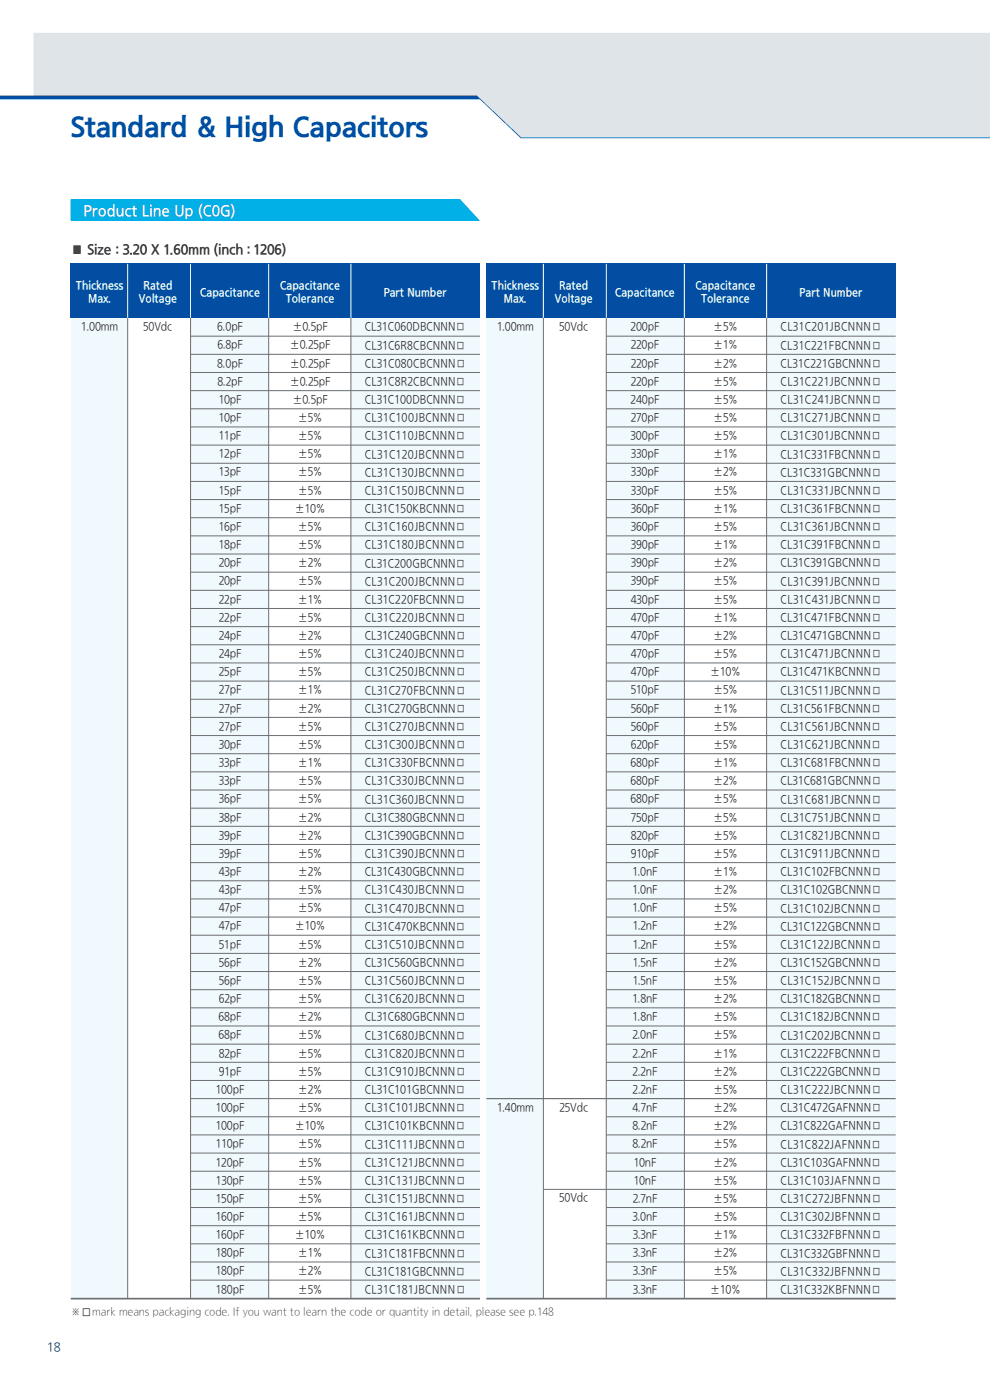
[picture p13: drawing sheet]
<svg xmlns="http://www.w3.org/2000/svg" width="210mm" height="297mm" viewBox="0 0 210 297" stroke-linecap="round" stroke-linejoin="round" font-family="sans-serif">
<defs><g id="words">
<text font-size="6.3" fill="#034ea2" x="15" y="29.2">Standard &amp; High Capacitors</text>
<text font-size="3.5" fill="#fff" x="17.7" y="46">Product Line Up (C0G)</text>
<text font-size="3.2" fill="#231f20" x="15" y="54.2">■ Size : 3.20 X 1.60mm (inch : 1206)</text>
<text font-size="2.8" fill="#231f20" x="17.1" y="279.5">□</text>
<text font-size="2.8" fill="#00377b" x="10" y="286.7">18</text>
<g font-size="2.6" fill="#fff">
<text x="16.1" y="61.5">Thickness</text>
<text x="18.7" y="64.3">Max.</text>
<text x="29.5" y="64.3">Voltage</text>
<text x="30.5" y="61.5">Rated</text>
<text x="42.5" y="63">Capacitance</text>
<text x="59.5" y="61.5">Capacitance</text>
<text x="60.6" y="64.3">Tolerance</text>
<text x="81.4" y="63">Part Number</text>
<text x="104.3" y="61.5">Thickness</text>
<text x="106.9" y="64.3">Max.</text>
<text x="117.7" y="64.3">Voltage</text>
<text x="118.6" y="61.5">Rated</text>
<text x="130.5" y="63">Capacitance</text>
<text x="147.6" y="61.5">Capacitance</text>
<text x="148.7" y="64.3">Tolerance</text>
<text x="169.6" y="63">Part Number</text>
</g>
<g font-size="2.6" fill="#231f20">
<text x="17.2" y="70.3">1.00mm</text>
<text x="30.3" y="70.3">50Vdc</text>
<text x="46.1" y="70.3">6.0pF</text>
<text x="62" y="70.3">±0.5pF</text>
<text x="77.4" y="70.3">CL31C060DBCNNN□</text>
<text x="105.4" y="70.3">1.00mm</text>
<text x="118.6" y="70.3">50Vdc</text>
<text x="133.8" y="70.3">200pF</text>
<text x="151.3" y="70.3">±5%</text>
<text x="165.6" y="70.3">CL31C201JBCNNN□</text>
<text x="46.1" y="78">8.0pF</text>
<text x="46.1" y="74.1">6.8pF</text>
<text x="61.5" y="74.1">±0.25pF</text>
<text x="61.5" y="78">±0.25pF</text>
<text x="77.4" y="74.2">CL31C6R8CBCNNN□</text>
<text x="133.8" y="74.1">220pF</text>
<text x="133.8" y="78">220pF</text>
<text x="151.3" y="78">±2%</text>
<text x="151.3" y="74.1">±1%</text>
<text x="165.6" y="74.2">CL31C221FBCNNN□</text>
<text x="46.1" y="81.8">8.2pF</text>
<text x="61.5" y="81.8">±0.25pF</text>
<text x="77.4" y="78">CL31C080CBCNNN□</text>
<text x="77.4" y="81.9">CL31C8R2CBCNNN□</text>
<text x="133.8" y="81.8">220pF</text>
<text x="151.3" y="81.8">±5%</text>
<text x="165.6" y="78">CL31C221GBCNNN□</text>
<text x="165.6" y="81.9">CL31C221JBCNNN□</text>
<text x="46.4" y="85.7">10pF</text>
<text x="46.4" y="89.5">10pF</text>
<text x="62" y="85.7">±0.5pF</text>
<text x="63.2" y="89.5">±5%</text>
<text x="77.4" y="85.7">CL31C100DBCNNN□</text>
<text x="77.4" y="89.6">CL31C100JBCNNN□</text>
<text x="133.8" y="85.7">240pF</text>
<text x="133.8" y="89.5">270pF</text>
<text x="151.3" y="85.7">±5%</text>
<text x="151.3" y="89.5">±5%</text>
<text x="165.6" y="85.7">CL31C241JBCNNN□</text>
<text x="165.6" y="89.6">CL31C271JBCNNN□</text>
<text x="46.4" y="93.4">11pF</text>
<text x="63.2" y="93.4">±5%</text>
<text x="77.4" y="93.4">CL31C110JBCNNN□</text>
<text x="133.8" y="93.4">300pF</text>
<text x="151.3" y="93.4">±5%</text>
<text x="165.6" y="93.4">CL31C301JBCNNN□</text>
<text x="46.4" y="97.2">12pF</text>
<text x="46.4" y="101.1">13pF</text>
<text x="63.2" y="97.2">±5%</text>
<text x="63.2" y="101.1">±5%</text>
<text x="77.4" y="97.3">CL31C120JBCNNN□</text>
<text x="77.4" y="101.1">CL31C130JBCNNN□</text>
<text x="133.8" y="97.2">330pF</text>
<text x="133.8" y="101.1">330pF</text>
<text x="151.3" y="101.1">±2%</text>
<text x="151.3" y="97.2">±1%</text>
<text x="165.6" y="97.3">CL31C331FBCNNN□</text>
<text x="165.6" y="101.1">CL31C331GBCNNN□</text>
<text x="46.4" y="104.9">15pF</text>
<text x="63.2" y="104.9">±5%</text>
<text x="77.4" y="105">CL31C150JBCNNN□</text>
<text x="133.8" y="104.9">330pF</text>
<text x="151.3" y="104.9">±5%</text>
<text x="165.6" y="105">CL31C331JBCNNN□</text>
<text x="46.4" y="112.6">16pF</text>
<text x="46.4" y="108.8">15pF</text>
<text x="62.6" y="108.8">±10%</text>
<text x="63.2" y="112.6">±5%</text>
<text x="77.4" y="108.8">CL31C150KBCNNN□</text>
<text x="77.4" y="112.7">CL31C160JBCNNN□</text>
<text x="133.8" y="108.8">360pF</text>
<text x="133.8" y="112.6">360pF</text>
<text x="151.3" y="112.6">±5%</text>
<text x="151.3" y="108.8">±1%</text>
<text x="165.6" y="108.8">CL31C361FBCNNN□</text>
<text x="165.6" y="112.7">CL31C361JBCNNN□</text>
<text x="46.4" y="116.5">18pF</text>
<text x="63.2" y="116.5">±5%</text>
<text x="77.4" y="116.5">CL31C180JBCNNN□</text>
<text x="133.8" y="116.5">390pF</text>
<text x="151.3" y="116.5">±1%</text>
<text x="165.6" y="116.5">CL31C391FBCNNN□</text>
<text x="46.4" y="120.3">20pF</text>
<text x="46.4" y="124.2">20pF</text>
<text x="63.2" y="120.3">±2%</text>
<text x="63.2" y="124.2">±5%</text>
<text x="77.4" y="120.4">CL31C200GBCNNN□</text>
<text x="77.4" y="124.2">CL31C200JBCNNN□</text>
<text x="133.8" y="120.3">390pF</text>
<text x="133.8" y="124.2">390pF</text>
<text x="151.3" y="120.3">±2%</text>
<text x="151.3" y="124.2">±5%</text>
<text x="165.6" y="120.4">CL31C391GBCNNN□</text>
<text x="165.6" y="124.2">CL31C391JBCNNN□</text>
<text x="46.4" y="128.1">22pF</text>
<text x="46.4" y="131.9">22pF</text>
<text x="63.2" y="131.9">±5%</text>
<text x="63.2" y="128.1">±1%</text>
<text x="77.4" y="128.1">CL31C220FBCNNN□</text>
<text x="77.4" y="131.9">CL31C220JBCNNN□</text>
<text x="133.8" y="128">430pF</text>
<text x="133.8" y="131.9">470pF</text>
<text x="151.3" y="128">±5%</text>
<text x="151.3" y="131.9">±1%</text>
<text x="165.6" y="128.1">CL31C431JBCNNN□</text>
<text x="165.6" y="131.9">CL31C471FBCNNN□</text>
<text x="46.4" y="135.8">24pF</text>
<text x="63.2" y="135.8">±2%</text>
<text x="77.4" y="135.8">CL31C240GBCNNN□</text>
<text x="133.8" y="135.8">470pF</text>
<text x="151.3" y="135.8">±2%</text>
<text x="165.6" y="135.8">CL31C471GBCNNN□</text>
<text x="46.4" y="139.6">24pF</text>
<text x="46.4" y="143.5">25pF</text>
<text x="63.2" y="139.6">±5%</text>
<text x="63.2" y="143.5">±5%</text>
<text x="77.4" y="139.7">CL31C240JBCNNN□</text>
<text x="77.4" y="143.5">CL31C250JBCNNN□</text>
<text x="133.8" y="139.6">470pF</text>
<text x="133.8" y="143.5">470pF</text>
<text x="150.7" y="143.5">±10%</text>
<text x="151.3" y="139.6">±5%</text>
<text x="165.6" y="139.7">CL31C471JBCNNN□</text>
<text x="165.6" y="143.5">CL31C471KBCNNN□</text>
<text x="46.4" y="147.3">27pF</text>
<text x="63.2" y="147.3">±1%</text>
<text x="77.4" y="147.4">CL31C270FBCNNN□</text>
<text x="133.8" y="147.3">510pF</text>
<text x="151.3" y="147.3">±5%</text>
<text x="165.6" y="147.4">CL31C511JBCNNN□</text>
<text x="46.4" y="151.2">27pF</text>
<text x="46.4" y="155">27pF</text>
<text x="63.2" y="151.2">±2%</text>
<text x="63.2" y="155">±5%</text>
<text x="77.4" y="151.2">CL31C270GBCNNN□</text>
<text x="77.4" y="155.1">CL31C270JBCNNN□</text>
<text x="133.8" y="151.2">560pF</text>
<text x="133.8" y="155">560pF</text>
<text x="151.3" y="155">±5%</text>
<text x="151.3" y="151.2">±1%</text>
<text x="165.6" y="151.2">CL31C561FBCNNN□</text>
<text x="165.6" y="155.1">CL31C561JBCNNN□</text>
<text x="46.4" y="158.9">30pF</text>
<text x="63.2" y="158.9">±5%</text>
<text x="77.4" y="158.9">CL31C300JBCNNN□</text>
<text x="133.8" y="158.9">620pF</text>
<text x="151.3" y="158.9">±5%</text>
<text x="165.6" y="158.9">CL31C621JBCNNN□</text>
<text x="46.4" y="162.7">33pF</text>
<text x="46.4" y="166.6">33pF</text>
<text x="63.2" y="166.6">±5%</text>
<text x="63.2" y="162.7">±1%</text>
<text x="77.4" y="162.8">CL31C330FBCNNN□</text>
<text x="77.4" y="166.6">CL31C330JBCNNN□</text>
<text x="133.8" y="162.7">680pF</text>
<text x="133.8" y="166.6">680pF</text>
<text x="151.3" y="166.6">±2%</text>
<text x="151.3" y="162.7">±1%</text>
<text x="165.6" y="162.8">CL31C681FBCNNN□</text>
<text x="165.6" y="166.6">CL31C681GBCNNN□</text>
<text x="46.4" y="170.4">36pF</text>
<text x="63.2" y="170.4">±5%</text>
<text x="77.4" y="170.5">CL31C360JBCNNN□</text>
<text x="133.8" y="170.4">680pF</text>
<text x="151.3" y="170.4">±5%</text>
<text x="165.6" y="170.5">CL31C681JBCNNN□</text>
<text x="46.4" y="178.1">39pF</text>
<text x="46.4" y="174.3">38pF</text>
<text x="63.2" y="174.3">±2%</text>
<text x="63.2" y="178.1">±2%</text>
<text x="77.4" y="174.3">CL31C380GBCNNN□</text>
<text x="77.4" y="178.2">CL31C390GBCNNN□</text>
<text x="133.8" y="178.1">820pF</text>
<text x="133.8" y="174.3">750pF</text>
<text x="151.3" y="174.3">±5%</text>
<text x="151.3" y="178.1">±5%</text>
<text x="165.6" y="174.3">CL31C751JBCNNN□</text>
<text x="165.6" y="178.2">CL31C821JBCNNN□</text>
<text x="46.4" y="185.8">43pF</text>
<text x="46.4" y="182">39pF</text>
<text x="63.2" y="182">±5%</text>
<text x="63.2" y="185.8">±2%</text>
<text x="77.4" y="182">CL31C390JBCNNN□</text>
<text x="77.4" y="185.9">CL31C430GBCNNN□</text>
<text x="133.8" y="182">910pF</text>
<text x="134.2" y="185.8">1.0nF</text>
<text x="151.3" y="182">±5%</text>
<text x="151.3" y="185.8">±1%</text>
<text x="165.6" y="182">CL31C911JBCNNN□</text>
<text x="165.6" y="185.9">CL31C102FBCNNN□</text>
<text x="46.4" y="189.7">43pF</text>
<text x="63.2" y="189.7">±5%</text>
<text x="77.4" y="189.7">CL31C430JBCNNN□</text>
<text x="134.2" y="189.7">1.0nF</text>
<text x="151.3" y="189.7">±2%</text>
<text x="165.6" y="189.7">CL31C102GBCNNN□</text>
<text x="46.4" y="193.5">47pF</text>
<text x="46.4" y="197.4">47pF</text>
<text x="62.6" y="197.4">±10%</text>
<text x="63.2" y="193.5">±5%</text>
<text x="77.4" y="193.6">CL31C470JBCNNN□</text>
<text x="77.4" y="197.4">CL31C470KBCNNN□</text>
<text x="134.2" y="193.5">1.0nF</text>
<text x="134.2" y="197.4">1.2nF</text>
<text x="151.3" y="193.5">±5%</text>
<text x="151.3" y="197.4">±2%</text>
<text x="165.6" y="193.6">CL31C102JBCNNN□</text>
<text x="165.6" y="197.4">CL31C122GBCNNN□</text>
<text x="46.4" y="201.2">51pF</text>
<text x="63.2" y="201.2">±5%</text>
<text x="77.4" y="201.3">CL31C510JBCNNN□</text>
<text x="134.2" y="201.2">1.2nF</text>
<text x="151.3" y="201.2">±5%</text>
<text x="165.6" y="201.3">CL31C122JBCNNN□</text>
<text x="46.4" y="205.1">56pF</text>
<text x="46.4" y="209">56pF</text>
<text x="63.2" y="205.1">±2%</text>
<text x="63.2" y="209">±5%</text>
<text x="77.4" y="205.1">CL31C560GBCNNN□</text>
<text x="77.4" y="209">CL31C560JBCNNN□</text>
<text x="134.2" y="205.1">1.5nF</text>
<text x="134.2" y="208.9">1.5nF</text>
<text x="151.3" y="205.1">±2%</text>
<text x="151.3" y="208.9">±5%</text>
<text x="165.6" y="205.1">CL31C152GBCNNN□</text>
<text x="165.6" y="209">CL31C152JBCNNN□</text>
<text x="46.4" y="212.8">62pF</text>
<text x="63.2" y="212.8">±5%</text>
<text x="77.4" y="212.8">CL31C620JBCNNN□</text>
<text x="134.2" y="212.8">1.8nF</text>
<text x="151.3" y="212.8">±2%</text>
<text x="165.6" y="212.8">CL31C182GBCNNN□</text>
<text x="46.4" y="216.7">68pF</text>
<text x="46.4" y="220.5">68pF</text>
<text x="63.2" y="216.7">±2%</text>
<text x="63.2" y="220.5">±5%</text>
<text x="77.4" y="216.7">CL31C680GBCNNN□</text>
<text x="77.4" y="220.6">CL31C680JBCNNN□</text>
<text x="134.1" y="220.5">2.0nF</text>
<text x="134.2" y="216.7">1.8nF</text>
<text x="151.3" y="216.7">±5%</text>
<text x="151.3" y="220.5">±5%</text>
<text x="165.6" y="216.7">CL31C182JBCNNN□</text>
<text x="165.6" y="220.6">CL31C202JBCNNN□</text>
<text x="46.4" y="224.4">82pF</text>
<text x="63.2" y="224.4">±5%</text>
<text x="77.4" y="224.4">CL31C820JBCNNN□</text>
<text x="134.2" y="224.4">2.2nF</text>
<text x="151.3" y="224.4">±1%</text>
<text x="165.6" y="224.4">CL31C222FBCNNN□</text>
<text x="45.8" y="232.1">100pF</text>
<text x="46.4" y="228.2">91pF</text>
<text x="63.2" y="228.2">±5%</text>
<text x="63.2" y="232.1">±2%</text>
<text x="77.4" y="228.3">CL31C910JBCNNN□</text>
<text x="77.4" y="232.1">CL31C101GBCNNN□</text>
<text x="134.2" y="228.2">2.2nF</text>
<text x="134.2" y="232.1">2.2nF</text>
<text x="151.3" y="228.2">±2%</text>
<text x="151.3" y="232.1">±5%</text>
<text x="165.6" y="228.3">CL31C222GBCNNN□</text>
<text x="165.6" y="232.1">CL31C222JBCNNN□</text>
<text x="45.8" y="235.9">100pF</text>
<text x="45.8" y="239.8">100pF</text>
<text x="62.6" y="239.8">±10%</text>
<text x="63.2" y="235.9">±5%</text>
<text x="77.4" y="236">CL31C101JBCNNN□</text>
<text x="77.4" y="239.8">CL31C101KBCNNN□</text>
<text x="105.4" y="235.9">1.40mm</text>
<text x="118.7" y="235.9">25Vdc</text>
<text x="134.2" y="235.9">4.7nF</text>
<text x="134.2" y="239.8">8.2nF</text>
<text x="151.3" y="235.9">±2%</text>
<text x="151.3" y="239.8">±2%</text>
<text x="165.6" y="236">CL31C472GAFNNN□</text>
<text x="165.6" y="239.8">CL31C822GAFNNN□</text>
<text x="45.8" y="243.6">110pF</text>
<text x="63.2" y="243.6">±5%</text>
<text x="77.4" y="243.7">CL31C111JBCNNN□</text>
<text x="134.2" y="243.6">8.2nF</text>
<text x="151.3" y="243.6">±5%</text>
<text x="165.6" y="243.7">CL31C822JAFNNN□</text>
<text x="45.8" y="247.5">120pF</text>
<text x="45.8" y="251.3">130pF</text>
<text x="63.2" y="247.5">±5%</text>
<text x="63.2" y="251.3">±5%</text>
<text x="77.4" y="247.5">CL31C121JBCNNN□</text>
<text x="77.4" y="251.4">CL31C131JBCNNN□</text>
<text x="134.4" y="247.5">10nF</text>
<text x="134.4" y="251.3">10nF</text>
<text x="151.3" y="247.5">±2%</text>
<text x="151.3" y="251.3">±5%</text>
<text x="165.6" y="247.5">CL31C103GAFNNN□</text>
<text x="165.6" y="251.4">CL31C103JAFNNN□</text>
<text x="45.8" y="255.2">150pF</text>
<text x="63.2" y="255.2">±5%</text>
<text x="77.4" y="255.2">CL31C151JBCNNN□</text>
<text x="118.6" y="255.1">50Vdc</text>
<text x="134.2" y="255.2">2.7nF</text>
<text x="151.3" y="255.2">±5%</text>
<text x="165.6" y="255.2">CL31C272JBFNNN□</text>
<text x="45.8" y="259">160pF</text>
<text x="45.8" y="262.9">160pF</text>
<text x="62.6" y="262.9">±10%</text>
<text x="63.2" y="259">±5%</text>
<text x="77.4" y="259.1">CL31C161JBCNNN□</text>
<text x="77.4" y="262.9">CL31C161KBCNNN□</text>
<text x="134.2" y="259">3.0nF</text>
<text x="134.2" y="262.9">3.3nF</text>
<text x="151.3" y="259">±5%</text>
<text x="151.3" y="262.9">±1%</text>
<text x="165.6" y="259.1">CL31C302JBFNNN□</text>
<text x="165.6" y="262.9">CL31C332FBFNNN□</text>
<text x="45.8" y="266.7">180pF</text>
<text x="63.2" y="266.7">±1%</text>
<text x="77.4" y="266.8">CL31C181FBCNNN□</text>
<text x="134.2" y="266.7">3.3nF</text>
<text x="151.3" y="266.7">±2%</text>
<text x="165.6" y="266.8">CL31C332GBFNNN□</text>
<text x="45.8" y="270.6">180pF</text>
<text x="45.8" y="274.4">180pF</text>
<text x="63.2" y="270.6">±2%</text>
<text x="63.2" y="274.4">±5%</text>
<text x="77.4" y="270.6">CL31C181GBCNNN□</text>
<text x="77.4" y="274.5">CL31C181JBCNNN□</text>
<text x="134.2" y="270.6">3.3nF</text>
<text x="134.2" y="274.4">3.3nF</text>
<text x="150.7" y="274.4">±10%</text>
<text x="151.3" y="270.6">±5%</text>
<text x="165.6" y="270.6">CL31C332JBFNNN□</text>
<text x="165.6" y="274.5">CL31C332KBFNNN□</text>
</g>
<g font-size="2.5" fill="#231f20">
<text x="15" y="279.3">※</text>
<text x="19.6" y="279.3">mark means packaging code. If you want to learn the code or quantity in detail, please see p.148</text>
</g>
</g></defs>
<path d="M7.1 7h202.9v22.2h-99.5l-8.9-8.3h-94.5z" fill="#dfe4e8"/>
<path d="M0 20.3h101.2l9.3 8.8h99.5v.2h-99.5l-8.7-8.2h-101.8z" fill="#034ea2"/>
<path d="M15 42.3h82.6l4.2 4.5h-86.8z" fill="#00b0e6"/>
<g fill="#eff9fe">
<path d="M15 67.4h12.1v208.1h-12.1z"/>
<path d="M40.4 67.4h16.6v208.1h-16.6z"/>
<path d="M74.4 67.4h27.4v208.1h-27.4z"/>
</g>
<path d="M15 56h86.8v11.4h-86.8z" fill="#034ea2"/>
<g fill="none" stroke="#6d6e71" stroke-width=".21">
<path d="M27.1 67.4v208.1M40.4 71.3h61.4M40.4 75.2h61.4M40.4 79h61.4M40.4 67.4v208.1M57 67.4v208.1M74.4 67.4v208.1M40.4 82.9h61.4M40.4 86.7h61.4M40.4 90.6h61.4M40.4 94.4h61.4M40.4 98.3h61.4"/>
<path d="M40.4 102.1h61.4M40.4 106h61.4M40.4 109.8h61.4M40.4 113.7h61.4M40.4 117.5h61.4M40.4 121.4h61.4M40.4 125.2h61.4M40.4 129.1h61.4M40.4 132.9h61.4M40.4 136.8h61.4M40.4 140.6h61.4M40.4 144.5h61.4"/>
<path d="M40.4 148.3h61.4M40.4 152.2h61.4M40.4 156h61.4M40.4 159.9h61.4M40.4 163.7h61.4M40.4 167.6h61.4M40.4 171.4h61.4M40.4 175.3h61.4M40.4 179.1h61.4M40.4 183h61.4M40.4 186.9h61.4M40.4 190.7h61.4"/>
<path d="M40.4 194.6h61.4M40.4 198.4h61.4M40.4 202.3h61.4M40.4 206.1h61.4M40.4 210h61.4M40.4 213.8h61.4M40.4 217.7h61.4M40.4 221.5h61.4M40.4 225.4h61.4M40.4 229.2h61.4M40.4 233.1h61.4M40.4 236.9h61.4"/>
<path d="M40.4 240.8h61.4M40.4 244.6h61.4M40.4 248.5h61.4M40.4 252.3h61.4M40.4 256.2h61.4M40.4 260h61.4M40.4 263.9h61.4M40.4 267.7h61.4M40.4 271.6h61.4"/>
</g>
<path d="M15 275.5h86.8" fill="none" stroke="#6d6e71" stroke-width=".35"/>
<path d="M27.1 56v11.4M40.4 56v11.4M57 56v11.4M74.4 56v11.4" fill="none" stroke="#fff" stroke-width=".21"/>
<g fill="#eff9fe">
<path d="M103.2 67.4h12.1v208.1h-12.1z"/>
<path d="M128.6 67.4h16.6v208.1h-16.6z"/>
<path d="M162.6 67.4h27.4v208.1h-27.4z"/>
</g>
<path d="M103.2 56h86.8v11.4h-86.8z" fill="#034ea2"/>
<g fill="none" stroke="#6d6e71" stroke-width=".21">
<path d="M115.3 67.4v208.1M128.6 71.3h61.4M128.6 75.2h61.4M128.6 79h61.4M128.6 67.4v208.1M145.2 67.4v208.1M162.6 67.4v208.1M128.6 82.9h61.4M128.6 86.7h61.4M128.6 90.6h61.4M128.6 94.4h61.4M128.6 98.3h61.4"/>
<path d="M128.6 102.1h61.4M128.6 106h61.4M128.6 109.8h61.4M128.6 113.7h61.4M128.6 117.5h61.4M128.6 121.4h61.4M128.6 125.2h61.4M128.6 129.1h61.4M128.6 132.9h61.4M128.6 136.8h61.4M128.6 140.6h61.4M128.6 144.5h61.4"/>
<path d="M128.6 148.3h61.4M128.6 152.2h61.4M128.6 159.9h61.4M128.6 156h61.4M128.6 163.7h61.4M128.6 167.6h61.4M128.6 171.4h61.4M128.6 175.3h61.4M128.6 179.1h61.4M128.6 183h61.4M128.6 186.9h61.4M128.6 190.7h61.4"/>
<path d="M128.6 194.6h61.4M128.6 198.4h61.4M128.6 202.3h61.4M128.6 206.1h61.4M128.6 210h61.4M128.6 213.8h61.4M128.6 217.7h61.4M128.6 221.5h61.4M128.6 225.4h61.4M128.6 229.2h61.4M128.6 236.9h61.4M115.3 252.3h74.7"/>
<path d="M128.6 240.8h61.4M128.6 244.6h61.4M128.6 248.5h61.4M128.6 256.2h61.4M128.6 260h61.4M128.6 263.9h61.4M128.6 267.7h61.4M128.6 271.6h61.4"/>
</g>
<path d="M103.2 233.1h86.8" fill="none" stroke="#6d6e71" stroke-width=".25"/>
<path d="M103.2 275.5h86.8" fill="none" stroke="#6d6e71" stroke-width=".35"/>
<path d="M115.3 56v11.4M128.6 56v11.4M145.2 56v11.4M162.6 56v11.4" fill="none" stroke="#fff" stroke-width=".21"/>
<use href="#words"/>
</svg>
